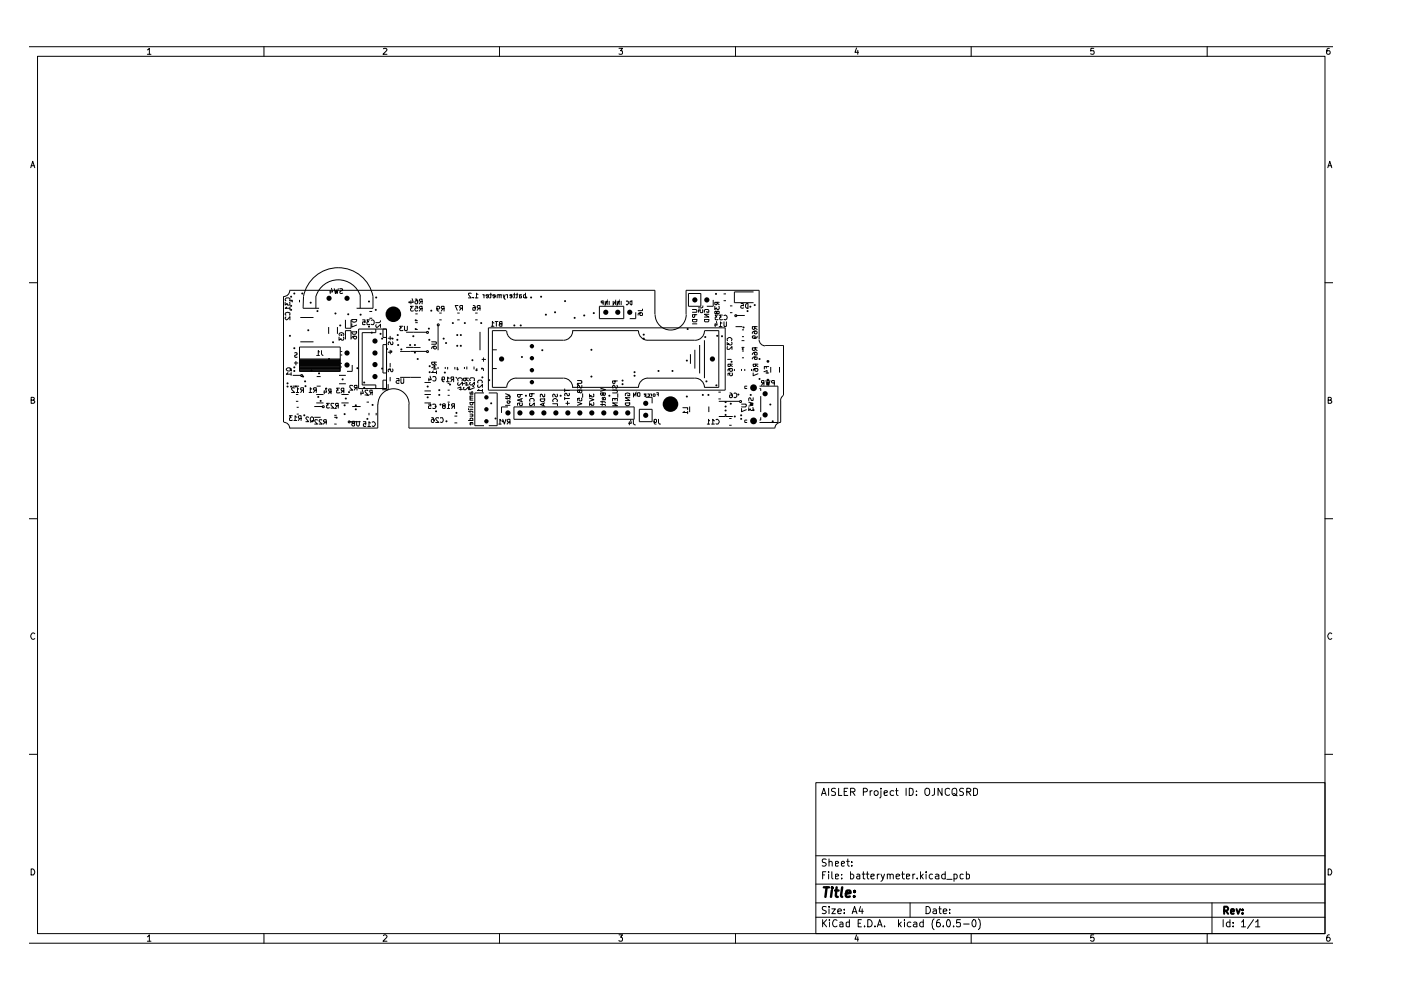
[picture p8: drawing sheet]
<svg xmlns="http://www.w3.org/2000/svg" width="297mm" height="210mm" viewBox="0 0 297 210" stroke-linecap="round" stroke-linejoin="round" font-family="sans-serif">
<g fill="none" stroke="#000" stroke-width=".21">
<path d="M6.3 9.9h276.3M8 11.9h272.9v186.1h-272.9zM31.2 10.6l.5-.4v1.3M31.2 11.5h.8M56 9.9v2M81.3 10.3l.5-.1 .2 .4-.8 .9h.8M105.9 9.9v2M131.2 10.2h.8l-.4 .6h.3v.6h-.7M156 9.9v2M181.6 10.2l-.3 .9h.7M181.9 10.7v.8M205.9 9.9v2"/>
<path d="M231.9 10.2h-.6l-.1 .6h.7a.48 .48 0 0 1 0 .6 .48 .48 0 0 1-.7 0M255.9 9.9v2M281.9 10.2l-.5 .1-.1 1 .2 .2 .4-.1 .1-.4-.1-.2h-.6v.2M6.5 35.6l.4-1.4 .5 1.4M6.6 35.1h.7M281.5 35.6l.4-1.4 .5 1.4M281.6 35.1h.7M6.3 59.9h1.7M280.9 59.9h1.7M60.1 62.8v26.7M60.5 64.1v.6l.4-.4 .1 .4h.4v-.6M60.6 66.8l-.1-.2a.61 .61 0 0 1 1-.2l-.1 .4"/>
<path d="M60.6 67.2l-.1 .4 .3 .2 .7-.7v.7M60.6 63.8l-.1-.3 .2-.3h.7v.6M60.7 78.2a.6 .6 0 0 1 1 0v.2a.6 .6 0 0 1-1 0zM60.8 65.1l-.3 .3h1M61 79l-.3 .3h1M61.4 61.6h77.5v5M61.4 61.6a1.27 1.27 0 0 1-1.2 1.3M61.5 78.1l.3 .6M61.5 65.1v.6M61.7 79v.6M62 63.6v.5M62.1 79.6h1.8"/>
<path d="M62.4 77h.8M62.5 74.8h.5v.4l-.5 .2v.3h.5M62.7 76.6v.8M63.5 63.6v.5M63.5 73.6h8.6v5.1h-8.6zM63.5 78.2h8.6M63.5 78.1h8.6M63.5 78.5h8.6M63.5 78.7h8.6M63.5 78.4h8.6M63.5 77h8.6M63.5 76.3h8.6"/>
<path d="M63.5 77h9M63.5 77.6h8.6M63.5 76.1h8.6M63.5 76.9h8.6M63.5 76.4h8.6M63.5 76.6h8.6M63.5 76.7h8.6M63.5 76.5h8.6M63.5 77.8h9M63.5 77.5h8.6M63.5 77.2h8.6M63.5 77.3h8.6"/>
<path d="M63.5 77.9h8.6M63.7 67.3h2.8M63.7 72.5h2.8M63.9 79.4l.3 .2-.1 .2-.3-.2zM67 62.7v2.7M67 62.8a4.9 4.9 0 0 1 4.7-3.5 4.9 4.9 0 0 1 4.7 3.5M67.1 79.8h.9M67.1 75.4h.6M67.6 65.4h-3.3a7.5 7.5 0 0 1 7.4-8.6 7.5 7.5 0 0 1 7.4 8.6h-3.5M67.7 74.6l-.2-.3v1.1M68.2 74.3v.7l.3 .4M69.7 69.3v1.5"/>
<path d="M70 61.6v.6M70.3 61.1l.2 .8h-.6M70.9 61.2l.2 1 .2-.7 .2 .7 .2-1M71.5 69.3v1.5M71.9 71.5v.6l.4-.3 .2 .3h.2l.2-.2-.1-.4M71.9 79.6h1.4M72 71.1a.45 .45 0 0 1 .4-.6 .45 .45 0 0 1 .4 .6M72.1 61.2h.5a.44 .44 0 0 1-.1 .5 .44 .44 0 0 1-.4 .1l.1 .4 .4-.1M72.1 74.5h.5M72.1 75.3h.5M73.2 67.8v1.8h1.2v-1.8M73.2 72v-1.9h1.2v1.9"/>
<path d="M74.6 70.4h1v.1l-.2 .4h-.6zM74.6 67.7h1a.59 .59 0 0 1-.4 .6 .59 .59 0 0 1-.6-.1zM74.6 68.7v.6l1-.4M74.7 77.4v1.3h-1.1M75.2 71.3l-.3 .3 .3 .3h.2l.2-.3-.1-.3h-.7l-.2 .4M76 69.8h6v12.6h-6zM76.4 62.7v2.7M76.9 67.8h.5v.5h-.5l.1 .5 .4-.1M78.3 66h.6M78.3 67.5h.6M78.4 67.8h-.6l.3 .4-.3 .1v.4h.6M78.7 67.9l.4-.1 .2 .3v.5l-.1 .2-.5-.1"/>
<path d="M79.7 69.8v.7h-2.9v11.1h2.9v.8M79.8 68.8l-.1 .4 .2 .2 .8-.7v.7M80.7 68l-.4 .4h-.6M81.2 69.8v1.7h.8M82 73.1h-.8v6h.8M82.3 74.7h.8M82.3 71.7h.8M82.7 71.3v.8M82.7 74.3v.7M82.7 77v.8M83.2 78.2l.1 .4-.2 .2-.2-.1-.1-.3-.3-.2-.2 .2 .1 .4M83.2 72.5v.6h-.3a.44 .44 0 0 0-.5-.5v.5"/>
<path d="M84.8 74.5h5.8M85.4 69.2h-.6l.3 .3-.3 .2v.2l.1 .2 .5-.1M85.8 69.2l.1 .9h.4l.1-.9M86.1 70.4h4.5M86.1 73.7h3.1M87.1 63.8v.6M87.4 63.3l.2 .8h-.6M87.6 64.9h-.6l.4 .4-.4 .2 .1 .4h.5M88.1 64.9h.4l.1 .5-.5-.1-.1 .2 .1 .4h.5M88.1 63.4h.3l.2 .4-.2 .6-.3-.1-.1-.3 .1-.2h.3l.2 .2M88.1 69.8h.5M88.1 66.5h.5"/>
<path d="M88.1 68h.5M88.1 68.4h.5M89.2 65.4l-.3 .6M89.2 63.9l-.3 .5M89.5 65.4h-.5l-.1-.3 .2-.2h.4v1.1M89.5 63.9l-.5-.1-.1-.2 .2-.2h.4v1M90.5 74.4l.3 .1-.1 .2-.3-.2zM90.5 70.3l.3 .2-.1 .2-.3-.2zM91.2 79.8l.2 .7h-.6M91.5 72.5h1v.1v.4h-1M91.5 78l.7-.3v.6M91.8 79.9l.4-.1 .3 .5-.1 .4h-.6"/>
<path d="M91.9 78.7l-.4 .3h1M91.9 78.2h.6M92.1 73.4l-.2 .1v.4l.5 .1 .1-.2-.1-.4-.8 .2-.1 .3M92.1 76.8v.3l-.3 .3-.3-.3v-.3h1M92.1 77l.4 .4M92.5 78.7v.5M92.6 65.4l.1 .1h.3l.2-.4-.2-.2-.4 .1v.7l.4 .3M92.8 68.7l.3 .2-.1 .2-.3-.2zM92.9 68.8v5.5M92.9 77.8v.4M93.1 66.4h.5M93.1 67.8h.5"/>
<path d="M93.9 65.4l-.3 .6M94.1 65.4h-.4l-.1-.1v-.4h.5v1.1M94.4 77.8v.4M94.9 77.8v.5M96.4 77.8v.5M96.6 79.9l.3 .4M96.9 66.4h.6M96.9 67.8h.6M96.9 77.8v.4M97.1 64.8h-.6l.4 1M97.8 65.4l-.3 .4M98 65.4l-.5-.1v-.4l.5-.1v1"/>
<path d="M98.5 77.8v.4M99 77.7v.6M99.9 62.2l-.5-.1-.1 .2 .6 .9h-.6M100.3 63.1v.1M100.3 64.8l.5 .2v.7h-.6l.1-.5h.4l.1 .2M100.5 77.7v.6M100.8 63.2h.5M100.8 66.4h.5M100.8 67.8h.5M101.1 78.1v.6M101.3 62.4l-.3-.3v1.1M101.5 65.4l-.3 .4"/>
<path d="M101.8 65.4h-.5l-.1-.2v-.3l.6-.1v1M101.8 70.4v3.9M102.2 76.2h.8M102.4 62.5l.2 .2M102.5 75.9v.7M102.5 78.1v.6M102.6 62.5v.7M103.5 62.8l-.5-.1 .1-.2h.4v.6h-.4M103.5 69.5h50.3v13.2h-50.3zM103.8 62.5h.4M104.1 62.1v1l-.3 .1M104.1 69.2h.6"/>
<path d="M104.4 74.2h.9M104.4 78.1h.9M104.7 68.5l-.3-.3v1M105 62.8l-.5-.1 .1-.2 .4 .1v.4l-.2 .2-.2-.1M105 68.2h.6M105.2 68.2v1M105.8 62.6h-.4v.6M106.1 68.7l-.3 .1 .2 .4h.4v-1h-.5v.4l.5 .1M106.3 62.6h-.5v.6M106.3 62.5v.7M106.7 62.5l.4 1M107.1 62.5l-.3 .7"/>
<path d="M107.4 62.5l.2 .2M107.4 70.1h-3v12h3M107.4 70.1a2 2 0 0 0 2 2M107.6 62.5v.7M108.5 62.8l-.4-.1v-.2h.4v.6h-.4M108.9 62.5h.3M109.1 62.1v1l-.2 .1M109.4 62.5h.4M109.4 72.1h10M109.6 62.1v1l-.2 .1M110.2 62.7l.4 .1-.1 .4-.3-.1M110.6 62.5h-.4v.7"/>
<path d="M111.4 62.5l-.4 .1v.5h.4M111.4 62.1v1.1M121.3 70.1h14.1a2 2 0 0 0 2 2M121.4 70.1a2 2 0 0 1-2 2M127.1 64.9h5.1v2.7h-5.1zM127.9 64.2h-.3l-.1-.3 .4-.1v.8M128.3 63.8v.8l.4-.8v.8M129.2 63.8v.8M130 63.8v.8l.5-.8v.8M130.9 63.8v.8l.4-.8v.8M131.7 63.8v.8M132.7 63.9l.3-.1 .2 .2v.4l-.2 .2h-.3"/>
<path d="M133.6 64l.4-.2v.8l-.4-.2zM134.8 66.2v1.4h-1.3M135.8 66.3l-.2 .2 .1 .4h.4l.1-.4a.62 .62 0 0 0-.9 0v.3M136.2 65.5l-.1 .4h-.8M137.3 72.1h10M138.9 66.7a3.3 3.3 0 0 0 3.3 3.3 3.3 3.3 0 0 0 3.3-3.3M145.5 66.6v-5h15.5v10.4M146 62.2h2.6v2.7h-2.6zM146.4 75.1v2M146.8 65.6h.8l.1 .2v.4h-.9M146.8 67.7h.9v.4l-.1 .1h-.6l-.2-.1zM146.8 68.7h.9"/>
<path d="M147.3 66.7l-.1 .5-.2 .1-.2-.2v-.4h.9M147.3 74.2v3.9M147.4 72.1a2 2 0 0 0 2-2h3v12h-3M148.3 73.2v6M148.9 65.7l.1 .5h-.5v-.5h-.4v.5M149 64.9v.2l-.2 .2h-.7M149.4 67.7h.9v.4l-.2 .1h-.6l-.1-.1zM149.4 72.1v8.1M149.9 66v.2h.4v-.4l-.2-.2h-.6l-.1 .2v.4M150.3 66.6h-.9l.9 .6h-.9M151.2 63.6v1.3h-1.3M151.6 64.9v.7l.3-.3 .2 .3h.2l.2-.2-.1-.5"/>
<path d="M151.6 68.6v.7M151.9 68.2l.2 .7h-.6M152 66.1l-.3-.1h-.1v.5h.3l.1-.5h.1h.4v.5h-.4l-.1-.1M152.1 64.1l-.1 .5-.4-.1v-.4h.9M152.1 64.3l.4 .3M152.2 66.8h-.6l.4 .4-.4 .1v.4h.6M152.5 69.3h.6M153.1 68.5l-.4-.3v1.1M153.2 66.8h-.6l.3 .4h-.2l-.1 .4 .1 .2 .5-.1M153.4 63.8h.5M153.4 62.3h.5M153.5 66.9a.47 .47 0 0 1 .7 .4 .47 .47 0 0 1-.7 .4"/>
<path d="M153.5 68.2v1l.2 .1 .3-.1v-1M154.2 72.6v.6l.3-.4 .3 .4 .3-.1v-.5M154.3 72.2l-.1-.4 .4-.3 .6 .4-.1 .3M154.3 73.5v.6h.3l.6-.6v.6M154.3 76.2h.7M154.8 66.3h.5M154.8 64.9h.5M154.9 77.2l-.1 .5-.5-.1v-.4h1M154.9 78.1l-.2 .2 .1 .4h.5l-.1-.6h-.7l-.2 .2v.4M154.9 77.4l.4 .3M155.2 79.1l.1 .5-.4 .1-.2-.2 .1-.4-.5 .1v.4M155.7 78.2v.5"/>
<path d="M155.9 66.7l.3 .2-.1 .2-.3-.2zM156 69.3h1.4M156 66.9h1.9M157.1 64.3h.5v.6l-.5-.1v.4l.2 .2 .3-.1M157.2 73.7h.6M157.2 72.2h.6M157.2 78.2v.5M157.3 69.9h.4M157.3 71.4h.4M157.3 74.4h.4M157.3 75.9h.4M157.9 78.2v.5"/>
<path d="M158.3 64.3h.3v1.1h-.3l-.2-.3v-.5zM159.3 78.2v.5M159.7 79.1v.6l1-.5M159.8 61.9h-4.1v2.3h4.1M160 69.3v.5h-.3l-.2-.1v-.4h1M160 69.5l.5 .3M160.1 70.2l-.2 .1v.4l.5 .1 .1-.2-.1-.4-.8 .2-.1 .3M160.1 73.7l-.1 .6h-.2l-.3-.1v-.5h1M160.1 74.7l-.2 .2 .1 .4h.4l.1-.5a.6 .6 0 0 0-.6-.1 .6 .6 0 0 0-.4 .5M160.1 75.7l-.2 .2 .1 .3h.4v-.5h-.6l-.3 .4M160.1 74l.4 .3M160.2 77.2v.4l-.4 .1-.1-.5h1"/>
<path d="M160.2 77.4l.5 .3M160.3 78.1l-.3 .4 .1 .2h.4l.2-.2-.1-.4h-.7l-.2 .3v.3M160.5 71.3l-.2 .4h-.7v-.5l.5 .1v.3l-.2 .1M160.9 72.1a1.32 1.32 0 0 0 1.3 1.2M162 78.8l.6-.2v.6M162.2 73.2h3.9v10.5M162.4 79.1h.6M162.5 77.7v.4M163 77.7h-.9v.5M163.4 77.8v1.2M165.3 77.8v1.2M6.6 84.8h.6v-.5l-.6-.1v1.3h.5l.3-.4-.4-.3"/>
<path d="M60.2 89.5a1.27 1.27 0 0 1 1.2 1.3M62 88.1h-.6l.3 .5h-.3v.5h.6M62.1 81.9h1.3M62.3 89.2h.6M62.4 82.3l-.5-.1-.1 .3 .7 .7h-.7M62.7 83.7h.5M62.7 85.1h.5M62.8 83.2h.5M62.9 88.5l-.3-.4v1.1M62.9 86.4h.4M62.9 87.8h.4M63.3 82.5l-.2-.3v1"/>
<path d="M63.6 88.7l-.4 .5M63.8 88.7l-.5-.1-.1-.2 .2-.3h.4v1.1M64.1 82.7l-.3 .5M64.3 82.7l-.5-.1v-.3l.5-.1v1M65.4 88.5l-.4-.1-.1 .2 .5 .8h-.5M65.5 83.2h.6M65.9 88.6l.1-.2 .5 .2v.6l-.2 .2h-.3l-.2-.3zM66.1 82.5l-.3-.3v1M66.3 89.2l-.5 .3M66.6 86.2h1.9M66.6 88.5h1.4M66.8 82.7l-.3 .5"/>
<path d="M67.1 82.7h-.5l-.1-.2v-.3h.6v1M67.1 85.4h1.5M67.1 83.7h1.5M67.1 81.9h.9M67.3 89.1l-.5-.1-.1 .2 .6 .7h-.6M68.2 89.1l-.5-.1-.1 .2 .7 .7h-.7M68.4 86l.3 .2-.1 .2-.3-.2zM68.7 82.8v.7M68.9 89.5l-.3 .4M69 82.4l.3 .7h-.6M69.2 89.5l-.5-.1-.1-.2 .1-.2h.5v.9M69.8 85.5h-.5l.3 .4h-.3v.5h.5"/>
<path d="M69.9 83l-.2 .5M70.2 83l-.5-.1v-.4h.5v1M70.8 85.6h-.6v.3l.6 .6h-.6M70.9 86.6h.5M70.9 89.9h.5M70.9 88.5h.5M70.9 88.1h.5M71.5 86l-.4 .5M71.7 86h-.4l-.2-.1 .1-.4h.5v1M71.9 81.4h1.4M72 82.3h-.6l.3 .4-.3 .1v.4h.6M72.4 85.4h1.5"/>
<path d="M72.4 83.7h1.5M72.6 82.9l-.3 .4M72.9 82.9l-.5-.1-.1-.3 .2-.2h.4v1M73.9 89.3l.4 .2-.2 .1-.3-.1zM74 89.4h2.5M74.7 86.2h1.8M74.8 81.8h-.6v.3l.6 .6h-.6M74.8 89.7l-.2 .2 .2 .4h.4v-.5l-.6-.3 .2-.2h.3l.1 .4h-.2M75.4 82.2l-.3 .5M75.6 89.3v.8l.3 .2 .3-.2v-.8M75.7 82.2h-.4l-.2-.2 .1-.3h.5v1M76.5 83.1v.6"/>
<path d="M76.8 82.6l.2 .8h-.5M77 89.4h.6v.5h-.6v.4h.6M77.7 83.8h.5M77.7 85.3h.5M78 82.8l-.4-.1-.2 .3 .7 .7h-.7M78 90.4h.6M78.2 87.5v.6M78.6 89.7l-.4-.3v1M78.7 83.2l-.3 .5M78.9 89.5l.3-.1 .4 .4-.4 .6-.3-.1M78.9 83.2l-.5-.1v-.3l.5-.1v1M79.8 87.5v.6"/>
<path d="M80.1 85.7v5.1h-18.7M80.1 85.7a3.3 3.3 0 0 1 3.3-3.3 3.3 3.3 0 0 1 3.3 3.3v5.1h77.6M82 80.6h-.8v1.8M82.3 81.4v1.2h-1.3M82.7 80v.8M84.1 80.3h.5v.5l-.4-.1-.2 .4 .2 .2 .4-.1M84.8 80h4.4M85 80.3l.1 1h.4l.1-.2v-.8M90 81.1h1.4M90 82.9h1.4M90 85.4h1.4M90 83.7h1.4"/>
<path d="M90.8 85.7h.6v.4h-.6l.1 .5 .5-.1M90.9 80.2v.6M91.5 88.6h.4l.1 .4-.1 .5h-.4l-.1-.3 .2-.3h.3l.1 .3M91.8 85.8l.4-.1 .2 .2v.5l-.2 .2-.4-.1M93 88.6h-.5l-.1 .2 .6 .8h-.6M93.4 88.6h.4a.52 .52 0 0 1 .2 .6 .52 .52 0 0 1-.6 .3M93.7 80.3l.1 .2h.3l.1-.5h-.5v.7l.4 .2M94.1 86l-.3 .2v.2l.3 .2 .3-.1v-.4l-.5-.1-.1-.2 .3-.2 .3 .1v.2l-.2 .1M94.7 80.9h.5M94.8 86.6h.5M94.9 83.8h.4M94.9 85.3h.4"/>
<path d="M94.9 81.3h.4M94.9 82.7h.4M95.2 80.2l-.3-.3v1M95.3 85.9l-.2-.3v1M95.9 80.4l-.3 .5M96.1 86.1l-.3 .5M96.2 80.4h-.4l-.2-.1 .1-.4h.5v1M96.4 86.1h-.6v-.4l.6-.1v1M96.4 88.2h.5M96.4 89.7h.5M97 82.3l.7-.3v.7M97.1 80.8a.47 .47 0 0 1 .4-.7 .47 .47 0 0 1 .5 .7"/>
<path d="M97.1 81.1l-.1 .4 .4 .2 .6-.7v.7M97.4 82.5h.6M98.2 81.4l.8-.3v.7M98.4 82.1l-.1 .4 .4 .1 .6-.6v.6M98.6 81.6h.7M98.8 80.2v.5h-.5v-.5h1M98.8 80.4l.5 .4M99.3 86.3l.9 .1M99.3 86.8h.1M99.3 87.2h.9v.3M99.3 89.2h.9v-.5h-.5v.5M99.6 82v.6l1-.4"/>
<path d="M99.7 83.1v.5h.5v-.5h-.3l-.1 .5M99.7 87.8h.5v.4M99.7 84h.5M99.7 86.8h.5M99.7 87.1v.4M99.7 88.2h.5M99.7 84v.4h.5M99.7 84.4v.4h.5M99.7 80.7l-.1-.3 .2-.3 .7 .1v.5M99.7 81.1l-.1 .1v.2l.1 .2h.4l.5-.6v.6M99.9 89.6l-.1 .5-.1-.1v-.4h.5v.4M100.2 85.3v.4l-.1 .2-.4-.2v-.4h.9"/>
<path d="M101.3 81.2v-.3l.2-.3h.5l.3 .3-.1 .3M101.3 81.6v.5h.4l.6-.6v.6M101.5 82.5l-.2 .3h1M102.3 82.5v.6M102.6 83.3h-1.9v7h1.9M103.6 83.3h1.8v7h-1.8M105.7 89.9h.6M106.3 89.2l-.3-.3v1M106.6 88.9l.3 1 .4-1M107.2 83.5l.9 .3-.9 .4M107.2 84.5h.9v.2M107.2 85.9h.9"/>
<path d="M107.5 85.1l.5-.1 .1 .4h-.6zM107.5 84.3v.4M107.7 86.3h-1.4v1.2M107.9 89.5l-.4 .4M108.1 89.5l-.5-.1-.1-.2 .2-.3h.4v1M109 86.3h25.5v2.6h-25.5zM109.4 80.2h10M109.4 80.2a2 2 0 0 0-2 2M110.3 83.7l-.1 .5h-.2l-.3-.2v-.3h1M110.5 84.6v.5M110.7 85.4v.5l-.4 .1-.1-.1v-.5l-.5 .1v.4M110.7 84.5l-1 .3 1 .4"/>
<path d="M112.4 85.1l-.1-.3 .2-.3h.5l.3 .3-.1 .3M112.4 85.4v.6h.3l.6-.6v.6M112.8 83.5v.5l-.4 .1-.1-.6h1M114.6 84.6h.9v.3a.55 .55 0 0 1-.9 0zM115.2 85.5v.5M115.5 83.6v.5a.36 .36 0 0 1-.4-.1 .36 .36 0 0 1-.1-.3h-.4v.5M115.5 85.4l-.9 .4 .9 .3M117.2 85.6h1v.4M117.3 85.2l-.1-.4 .4-.3 .6 .3-.1 .4M118.1 83.6l.1 .4-.2 .2-.2-.1-.1-.4-.3-.1-.2 .1 .1 .5M119.4 80.2a2 2 0 0 1 2 2M119.7 82.5v.6"/>
<path d="M119.7 84.2v.6M119.7 82.8h1M119.7 84.5h1M120 85.5h.7M120.3 85.1v.8M120.6 83.4v.5h-.3l-.2-.5h-.3v.5M121.3 82.1h14.1M122.4 80.7l1 .1v.4l-1 .1M122.4 85.3l1 .3-1 .3M122.9 82.7v.4h-.5v-.4h1v.4l-.4 .2-.1-.2M123.3 84.4l.1 .5-.5 .1-.1-.2 .1-.4-.5 .1v.4M123.4 81.7v.5l-.2 .1-.3-.1v-.4h-.5v.5"/>
<path d="M123.5 83.5v.7M125 83.6v.6l.3-.4 .2 .4 .4-.1-.1-.5M125 84.4l.9 .4-.9 .3M125 85.3v.6l.3-.3 .1 .3h.4v-.6M127.3 82.3l1.1 .3-1.1 .4M127.3 85.2h.9l.2 .2M127.3 85.8h1l.1 .2M127.7 85v.4M127.7 85.6v.4M127.8 84.2l-.1 .4 .1 .2h.6M127.8 83.3v.4l-.3 .1-.2-.1v-.4h1.1l-.1 .5h-.4l-.1-.1M127.9 84.8l.1-.6h.3l.1 .2-.1 .4"/>
<path d="M129.9 82.7h.9l.1 .2-.2 .4h-.8M129.9 85v-.5h1v.5M130.4 80.8v.4l-.4 .2-.1-.6h1M130.4 84.5v.3M130.8 81.7l.1 .4-.2 .2-.2-.1-.1-.3-.3-.2-.2 .2 .1 .4M130.9 85.4h-1l1 .6h-1M131 83.5v.7M132.6 85.4h.9v.4a.55 .55 0 0 1-.9 0zM133.1 83.7v.2h.4v-.4l-.4-.2-.4 .1-.1 .5M133.4 89.4v.7M133.5 84.3h-.9l.9 .6h-.9M133.7 89l.2 .7h-.6"/>
<path d="M134.3 89.1v.6l.4 .4M134.3 83.3v.7l.5-.7v.7M135.2 83.4h.5l-.1 .6-.4-.1zM135.6 86.8h2.7v2.6h-2.7zM136.9 84.2h1.4v1.3M136.9 83.8l-.3-.1v-.2h.3v.5h-.3M137.3 83.5h.3l.1 .2-.1 .3h-.3M137.3 80.2h10M137.4 80.2a2 2 0 0 0-2 2M137.9 83.5l.2 .2M138.1 83.5v.5M138.5 83.6l.3-.1 .1 .4-.3 .1z"/>
<path d="M138.7 89.3l.2 .3 .3-.1v-.5h-.5v.7l.2 .2h.2M139.1 83.3h.5v.7M139.2 83.6h.4M139.6 88.9v.8l.2 .2h.2M144.8 86.4h1v.5M145.1 87.2l-.3 .3h1M145.8 87.2v.5M146.2 86.2v1.2M147.4 80.2a2 2 0 0 1 2 2M149.9 89.9h.6M150.3 86.2v1.2M150.5 89.2l-.3-.3v1"/>
<path d="M150.9 89.9h.6M151.5 89.2l-.4-.3v1M151.8 89l.3-.1 .4 .4-.3 .6-.4-.1M152.3 84.6h.5M152.3 83.1h.5M152.4 85.1h4.4M152.4 88.3h3M154.6 88.7h.5M154.6 90.2h.5M154.8 83.3l.3 .1 .2 .8-.3 .1-.3-.1 .1-.5h.3l.2 .2M155.6 83.4l.3-.1 .3 .3v.5l-.3 .2-.3-.1M156.9 84.9l.3 .2-.1 .2-.3-.2z"/>
<path d="M157.2 85.7h1v.2l-.1 .4h-.9M157.2 86.6v.7l1-.4M158.4 81.9h-.5v.5h.5M158.4 89.1h-.5v.5h.5M158.7 85.3l1 .2-.7 .2 .7 .2-1 .2M158.7 86.4v.6l.4-.3 .2 .3h.4l-.1-.6M159.7 84.3l-.1 .6h-.3l-.3-.6-.3 .2v.4M161 81.9h3.9v7.7h-3.9M161 82.4h.3v.5M161.3 88.5v.6h-.3M161.3 84v3.4M161.8 81.2l-.3 .5"/>
<path d="M162 81.2l-.5-.1v-.4h.5v1M162.4 80.7l.2 1 .2-.8 .2 .8 .2-1M164.2 81.2h-.5l-.1-.2 .1-.3h.5v1M165.5 84.9v4.6M165.6 89.5a1.27 1.27 0 0 0-1.3 1.3M166.1 83.8a1.35 1.35 0 0 0-.6 1.2M281.6 84.8h.6v-.5l-.6-.1v1.3h.5l.3-.4-.4-.3M6.3 110h1.7M280.9 110h1.7M7.4 134.4a.57 .57 0 0 0-.8 0 .57 .57 0 0 0 0 .8l.3 .4 .5-.2M282.4 134.4a.57 .57 0 0 0-.8 0 .57 .57 0 0 0 0 .8l.3 .4 .5-.2M6.3 159.9h1.7"/>
<path d="M280.9 159.9h1.7M173 165.9h107.9v32.1h-107.9zM174.2 168.7l.5-1.6 .5 1.6M174.3 168.2h.7M175.7 167.1v1.6M177.1 167.2a.6 .6 0 0 0-.8 .2l.1 .4 .7 .3v.4a.64 .64 0 0 1-.8 .1M177.8 167.1v1.6h.7M179 167.8h.5M179.7 167.1h-.7v1.6h.7M180.3 167.9l.9-.1 .1-.4-.4-.3h-.6v1.6M180.8 167.9l.5 .8M183 167.9l.8-.1 .1-.4-.3-.3h-.6v1.6"/>
<path d="M184.5 167.6v1.1M184.9 167.6l-.4 .3M185.3 167.9a.47 .47 0 0 1 .5-.3 .47 .47 0 0 1 .4 .3v.4l-.4 .4-.4-.2zM186.8 167.6v1.3l-.3 .3M186.8 167.1v.2M187.5 168.1l.6-.1v-.3l-.5-.1-.1 .2v.8h.6M189.5 167.7l-.5-.1-.3 .3v.4l.3 .4 .5-.1M189.9 167.6h.5M190.1 167.1v1.3l.3 .3M192.1 167.1v1.6M192.8 167.1l.6 .1a.83 .83 0 0 1 .2 .9 .83 .83 0 0 1-.8 .6zM194.3 168.5v.2"/>
<path d="M194.3 167.7v.1M196.2 167.3l.2-.2a.57 .57 0 0 1 .7 .5l-.1 .8-.2 .3h-.4a1.09 1.09 0 0 1-.2-1.4zM198.1 167.1v1.3l-.5 .3M199.7 167.1v1.6l-.8-1.6v1.6M201.3 167.3l-.3-.2-.5 .2v1.1a.53 .53 0 0 0 .8 .1M201.9 167.3l.4-.2 .5 .2 .1 .8-.2 .5a.54 .54 0 0 1-.9-.5zM202.2 168.2l.7 .5M204.3 167.2l-.6-.1-.2 .3 .1 .4 .4 .1 .3 .3-.3 .5-.5-.1M205 167.9l.7-.1 .1-.4-.3-.3h-.5v1.6M205.3 167.9l.5 .8M206.4 167.1h.4l.5 .4v.7l-.5 .5h-.4zM6.3 200h276.3"/>
<path d="M6.6 184.2a.71 .71 0 0 1 .7 .5 .71 .71 0 0 1-.2 .8h-.5zM31.2 198.6l.5-.4v1.4M31.2 199.6h.8M56 198v2M81.3 198.4l.1-.2h.4l.2 .4-.8 1h.8M105.9 198v2M131.2 198.2h.8l-.4 .5 .4 .3-.1 .5-.5 .1-.2-.2M156 198v2M173 194.5h107.9M173 191.4h107.9M173 187.5h107.9M173 181.4h107.9"/>
<path d="M174.4 195v1.5M174.4 185.5h.4M174.6 195.7l.7 .8M175.1 184.8h-.7v1.6M175.2 192.3h-.8a.61 .61 0 0 0 .1 .6 .61 .61 0 0 0 .6 .2l.1 .4a.6 .6 0 0 1-.9 .1M175.2 182.2h-.8a.53 .53 0 0 0 .1 .6 .53 .53 0 0 0 .5 .2l.2 .2-.2 .4h-.7M175.3 195l-.9 .9M175.7 184.8v.2M175.7 185.3v1.1M175.8 192.2v.2M175.8 182.8l.1-.1a.36 .36 0 0 1 .5 .2v.7M175.8 182.1v1.5"/>
<path d="M175.8 192.7v1M175.9 195v.2M175.9 195.5v1M176.4 192.7h.7l-.7 1h.7M176.4 184.8v1.3l.2 .3M177.1 185.8l.7-.1-.2-.4-.5 .1v.9h.6M177.1 183.1l.7-.1-.2-.4-.5 .1v.9h.6M177.5 195.2l-.4-.2a.78 .78 0 0 0-.6 .7 .78 .78 0 0 0 .6 .8l.4-.2M177.6 193.2l.8-.1-.1-.3-.4-.1-.3 .3v.5l.3 .2 .4-.1M178.1 195.6h.5l.1 .9M178.4 183.1l.7-.1-.2-.4-.4 .1-.1 .7 .2 .2h.4M178.5 186.2v.2"/>
<path d="M178.5 185.4v.1M178.7 195.9l-.6 .1v.4h.6M179 193.5v.2M179 192.8v.2M179.5 182.6h.6M179.7 182.1v1.3l.4 .2M180.1 195.6l-.4-.1-.3 .2v.6l.3 .2 .4-.1M180.1 195v1.5M180.3 185.4l.5-.1 .2 .3-.1 .6-.1 .2-.5-.1M180.3 184.8v1.6M180.6 183.5v.1M180.6 182.7v.2"/>
<path d="M180.7 193.7l.5-1.5 .5 1.5M180.8 193.3h.7M181.6 198.2l-.3 .9h.7M181.7 185.4l.4-.1 .2 .2v.9M181.9 198.6v1M181.9 195.7h.6M182.3 185.7l-.7 .2 .2 .5 .5-.1M182.5 192.2l-.4 1h.9M182.6 195h-.7v1.5h.7M182.8 192.7v1M182.8 185.3h.6M183 184.8v1.5l.4 .1"/>
<path d="M183.3 196.3v.2M183.6 185.3h.6M183.9 184.8v1.3l.3 .3M184 195a.78 .78 0 0 1 .9 .7 .78 .78 0 0 1-.9 .8zM184.7 185.8l.6-.1v-.3l-.4-.1-.2 .2v.8h.6M185.5 196.3v.2M186 196.5l.5-1.5 .5 1.5M186 185.3v1.1M186.2 196.1h.7M186.4 185.3l-.4 .3M186.8 185.3l.4 1.1M187.5 196.3v.2"/>
<path d="M187.5 185.3l-.3 1.1-.4 .5M188.1 185.5l.2-.2 .4 .2v.9M188.1 185.3v1.1M188.7 185.5l.3-.2 .4 .2v.9M190 185.8l.8-.1-.1-.3-.5-.1-.2 .2 .1 .8h.6M190.5 195v1.5M190.7 195.9l.4 .6M191.1 195.5l-.6 .6M191.2 185.3h.6M191.3 184.8v1.3l.5 .3M191.8 195v.2M191.8 195.5v1"/>
<path d="M192.2 185.8l.7-.1-.2-.4-.5 .1v.9h.6M193 191.4v3.1M193.1 195.6h-.6l-.1 .7a.52 .52 0 0 0 .7 .1M193.5 185.3v1.1M193.7 195.6h.6l.1 .9M194 185.3l-.5 .3M194.4 195.9h-.5l-.3 .3 .3 .3 .5-.1M194.5 186.2v.2M195.2 184.8v1.6M195.3 185.8l.4 .6M195.7 195.6h-.5l-.2 .7a.52 .52 0 0 0 .7 .1M195.7 195v1.5"/>
<path d="M195.7 185.3l-.5 .6M196.3 192.2a.78 .78 0 0 1 1 .8 .78 .78 0 0 1-1 .7zM196.3 184.8v.2M196.3 185.3v1.1M197.7 185.4l-.4-.1-.3 .3 .1 .6 .2 .2 .4-.1M197.9 192.8h.6v.9M198 194.8a1.74 1.74 0 0 0 0 2.3M198.4 185.4l.4-.1 .3 .2v.9M198.5 193.1h-.5l-.2 .3 .2 .3 .5-.1M199.1 185.7l-.8 .2 .2 .5 .6-.1M199.1 192.7h.5M199.2 192.2v1.3l.4 .2"/>
<path d="M199.2 195l-.4 .1a1.38 1.38 0 0 0-.2 1.3 .52 .52 0 0 0 .8-.1v-.4l-.3-.3-.5 .1-.1 .2M200 193.2l.7-.1v-.3l-.5-.1-.2 .3v.5l.2 .2 .5-.1M200 196.3v.2M200.4 185.4a.52 .52 0 0 0-.8 .2l.2 .7h.6M200.4 184.8v1.6M200.7 186.4h1.1M201 195a.89 .89 0 0 1 .3 1.4l-.1 .1a.88 .88 0 0 1-.2-1.5zM201.3 193.5v.2M201.3 192.8v.2M202.2 196.3v.2M202.3 185.4l.4-.1 .2 .3v.6l-.2 .2-.4-.1M202.3 185.3v1.6"/>
<path d="M203.6 195h-.7l-.1 .7 .2-.1 .5 .1 .1 .6-.2 .2-.6-.2M204.2 185.4l-.4-.1-.3 .3 .1 .7h.6M204.3 195.9h1.2M204.9 185.4l.4-.1 .3 .3-.1 .7h-.6M204.9 184.8v1.6M205.9 198v2M206.4 195a.89 .89 0 0 1 .4 1.4l-.2 .1a.88 .88 0 0 1-.2-1.5zM207.4 194.8a1.74 1.74 0 0 1 0 2.3M231.9 198.2h-.6l-.1 .7 .3-.2 .4 .1v.7l-.4 .1-.3-.2M255.9 198v2M257 191.4v6.6M259.3 195v1.5"/>
<path d="M260.8 195.6l-.5-.1-.3 .3v.5l.3 .2 .5-.1M260.8 195v1.5M261.5 196.3v.2M261.5 195.6v.1M263.2 195.5l.5-.5v1.5M263.2 196.5h.9M265.8 195l-1.3 1.8M266.2 195.5l.5-.5v1.5M266.2 196.5h.9M281.6 184.2a.71 .71 0 0 1 .7 .5 .71 .71 0 0 1-.2 .8h-.5zM281.9 198.2a.58 .58 0 0 0-.6 .6v.7l.5 .1 .2-.3v-.3l-.2-.3h-.3l-.2 .3"/>
</g>
<path d="M259.5 193.1h.6a.47 .47 0 0 0 .3-.4 .47 .47 0 0 0-.3-.5h-.6v1.6M259.9 193.1l.5 .7M261 193.3l.7-.1-.2-.5-.4 .1-.1 .8 .2 .2 .4-.1M262.2 192.7l.3 1.1 .4-1.1M263.4 193.6v.2M263.4 192.8v.2" fill="none" stroke="#000" stroke-width=".42"/>
<path d="M174.7 188.1h1.1M175.3 188.1l-.3 2.1M176.4 188.8l-.2 1.4M176.4 188.1v.3M177 188.8h.8M177.4 188.1l-.2 1.8 .4 .3M178.6 188.1l-.3 1.8 .3 .3M179.3 189.5l1-.2v-.4h-.8l-.2 1 .3 .3 .6-.1M181.1 190v.2M181.2 188.9v.2" fill="none" stroke="#000" stroke-width=".51"/>
<g fill="#000">
<path d="M61.4 71l.3 .2-.1 .2-.3-.2zM61.6 65.5l.3 .2-.1 .2-.3-.2zM61.6 64.7l.3 .2-.1 .1-.3-.1zM61.6 63.6l.3 .2-.1 .1-.3-.1zM61.6 62.7l.3 .2-.1 .2-.3-.2zM62.3 78.5l.3 .2-.1 .1-.3-.1zM62.3 77.7l.3 .2-.1 .2-.3-.2zM62.3 73.6l.3 .2-.1 .2-.3-.2zM62.3 62l.3 .2-.1 .2-.3-.2zM64 62l.3 .2-.1 .2-.3-.2zM64.2 79.7l.3 .1-.1 .2-.3-.2zM65.3 69.8l.3 .2-.1 .2-.3-.2z"/>
<path d="M65.8 64l.3 .2-.1 .2-.3-.2zM65.9 78.4l.4 .2-.2 .2-.3-.2zM67.2 65.8l.3 .2-.1 .1-.3-.1zM67.5 79l.4 .2-.1 .2-.4-.2zM69.7 75.9l.3 .2-.1 .2-.3-.2zM70.5 72.4l.3 .2-.1 .1-.3-.1zM71 66.3l.3 .2-.1 .2-.3-.2zM72 68.8l.3 .2-.1 .2-.3-.2zM72.3 70.8l.3 .2-.1 .2-.3-.2zM73.7 66.4l.3 .2-.1 .2-.3-.2zM75.7 77.9l.3 .2-.1 .2-.3-.2zM76.4 66.5l.3 .2-.1 .2-.4-.2z"/>
<path d="M78.1 63.7l.3 .2-.1 .2-.3-.2zM78.1 69.1l.3 .2-.1 .1-.3-.1zM78.7 70.3l.3 .2-.1 .2-.3-.2zM79.6 65.5l.3 .2-.1 .2-.3-.2zM79.7 62.9l.3 .2-.1 .2-.4-.2zM80.6 70.6l.3 .2-.1 .2-.3-.2zM80.9 78l.3 .1-.1 .2-.3-.2zM80.9 71.6l.3 .2-.1 .2-.3-.2zM81.9 73.8l.4 .2-.2 .2-.3-.2zM82.6 78.1l.3 .2-.1 .2-.3-.2zM82.9 74.3l.3 .2-.1 .2-.3-.2zM83.1 71.6l.3 .2-.1 .2-.3-.2z"/>
<path d="M84.1 71.9l.4 .2-.2 .1-.3-.1zM84.2 70.8l.3 .2-.1 .2-.3-.2zM84.3 73l.3 .2-.1 .1-.3-.1zM85 73.9l.3 .2-.1 .2-.3-.2zM86.7 63.9l.3 .2-.1 .2-.3-.2zM86.9 73l.3 .2-.1 .1-.4-.1zM87.5 71.1l.3 .2-.1 .2-.3-.2zM87.9 74.6l.3 .2-.1 .1-.3-.1zM87.9 73l.3 .2-.1 .1-.3-.1zM88 69.6l.3 .2-.1 .2-.3-.2zM88 67.7l.3 .2-.1 .2-.3-.2zM88.5 75.9l.3 .2-.1 .2-.4-.2z"/>
<path d="M90.8 69.5l.3 .2-.1 .2-.3-.2zM90.9 71.9l.3 .2-.1 .1-.3-.1zM91 78.7l.3 .2-.1 .2-.3-.2zM91 77.5l.3 .1-.1 .2-.3-.2zM91.3 65.7l.4 .2-.2 .2-.3-.2zM92 77.4l.3 .2-.1 .1-.3-.1zM94 71.6l.3 .2-.1 .2-.3-.2zM94.2 78.8l.3 .2-.1 .2-.3-.2zM94.5 72.5l.3 .2-.1 .2-.3-.2zM95.9 68.3l.3 .2-.1 .2-.3-.2zM96.8 73.1l.4 .2-.2 .2-.3-.2zM96.8 70.8l.4 .2-.2 .2-.3-.2z"/>
<path d="M96.9 78.1l.3 .2-.1 .2-.3-.2zM97.6 73.1l.3 .2-.1 .2-.3-.2zM97.6 70.8l.3 .2-.1 .2-.3-.2zM98.5 68.3l.3 .2-.1 .2-.4-.2zM100.1 76.2l.3 .2-.1 .2-.4-.2zM100.9 78.3l.3 .2-.1 .2-.3-.2zM101.9 68.3l.3 .2-.1 .2-.3-.2zM102.1 78l.3 .1-.1 .2-.3-.2zM108.9 68.8l.4 .2-.1 .2-.4-.2zM110.3 68.8l.3 .2-.1 .2-.3-.2zM110.6 75.5l.3 .2-.1 .2-.4-.2zM111.5 62.9l.3 .2-.1 .2-.3-.2z"/>
<path d="M112.5 62.9l.3 .2-.1 .2-.3-.2zM114.6 62.7l.3 .2-.1 .2-.3-.2zM114.9 74.1l.3 .2-.1 .1-.3-.1zM115.6 66.5l.4 .2-.2 .2-.3-.2zM117.6 66l.3 .2-.1 .2-.3-.2zM119.7 63.7l.3 .1-.1 .2-.3-.2zM121.7 67.2l.3 .2-.1 .2-.3-.2zM123.8 66.7l.3 .2-.1 .2-.3-.2zM125.3 79.7l.3 .1-.1 .2-.3-.2zM125.3 74l.3 .2-.1 .2-.3-.2zM125.8 66.2l.3 .2-.1 .2-.3-.2zM134.4 78.7l.3 .2-.1 .2-.3-.2z"/>
<path d="M134.4 79.5l.3 .2-.1 .2-.3-.2zM136.4 70.8l.3 .2-.1 .1-.3-.1zM136.4 71.6l.3 .2-.1 .2-.3-.2zM139.5 78.5l.3 .2-.1 .1-.3-.1zM142.5 78.5l.3 .2-.1 .1-.3-.1zM145.5 76.3l.3 .2-.1 .1-.3-.1zM145.7 69.6l.3 .2-.1 .2-.3-.2zM149.4 71.3l.3 .2-.1 .1-.3-.1zM151.7 62.1l.3 .2-.1 .2-.3-.2zM152 71l.3 .2-.1 .2-.4-.2zM153 71.1l.3 .2-.1 .2-.3-.2zM155 76.5l.3 .2-.1 .2-.3-.2z"/>
<path d="M157.4 73.8l.3 .2-.1 .2-.3-.2zM157.5 69.2l.4 .2-.1 .2-.4-.2zM158.4 65.8l.3 .2-.1 .1-.3-.1zM159 64.8l.3 .2-.1 .2-.3-.2zM159.9 64.5l.3 .2-.1 .2-.3-.2zM160.9 75.9l.3 .2-.1 .2-.3-.2zM162.6 76.4h.4v.4h-.4zM60.9 81.8l.3 .2-.1 .1-.4-.1zM60.9 81.1l.3 .2-.1 .2-.4-.2zM61.6 81.8l.3 .2-.1 .1-.3-.1zM62.6 81.8l.3 .2-.1 .1-.3-.1zM64.4 87.9l.3 .2-.1 .1-.3-.1z"/>
<path d="M64.6 80.7l.3 .2-.1 .1-.3-.1zM64.7 81.7l.3 .2-.1 .2-.3-.2zM67.4 84l.3 .2-.1 .1-.3-.1zM67.9 84.8l.3 .2-.1 .2-.3-.2zM69.1 82.2l.3 .2-.1 .2-.3-.2zM69.9 83l.3 .1-.1 .2-.3-.2zM71.3 88.4l.3 .2-.1 .1-.3-.1zM72.5 80.2l.4 .2-.2 .2-.3-.2zM73 85.7l.3 .2-.1 .2-.3-.2zM73 87.6l.3 .2-.1 .2-.3-.2zM73.2 84.3l.3 .2-.1 .2-.3-.2zM73.9 83l.3 .1-.1 .2-.3-.2z"/>
<path d="M75.3 86.6l.3 .2-.1 .2-.3-.2zM75.3 85.7l.3 .2-.1 .2-.3-.2zM77.1 80.9l.3 .2-.1 .2-.3-.2zM77.1 82l.3 .2-.1 .2-.3-.2zM77.8 88.6l.3 .2-.1 .2-.3-.2zM78.9 85.7l.3 .2-.1 .1-.3-.1zM90.6 84.1l.3 .1-.1 .2-.3-.2zM90.6 81.8l.3 .2-.1 .1-.3-.1zM92.3 86l.3 .2-.1 .2-.3-.2zM92.4 87l.3 .2-.1 .2-.4-.2zM93 82.5l.3 .2-.1 .2-.3-.2zM93 83.5l.3 .2-.1 .2-.3-.2z"/>
<path d="M93.3 85.6l.3 .2-.1 .2-.3-.2zM94.6 89.1l.3 .2-.1 .2-.4-.2zM95.3 81.3l.3 .2-.1 .2-.3-.2zM96.7 87.4l.3 .1-.1 .2-.3-.2zM100.2 81.7l.3 .2-.1 .2-.3-.2zM102.2 79.8l.3 .2-.1 .2-.3-.2zM103.6 80.4l.3 .2-.1 .2-.3-.2zM104 85.3l.4 .2-.2 .2-.3-.2zM105 88.5l.3 .2-.1 .2-.3-.2zM106.5 89.1l.3 .2-.1 .2-.3-.2zM108 84l.3 .2-.1 .1-.3-.1zM111.4 83.7l.3 .2-.1 .2-.3-.2z"/>
<path d="M118.8 83.7l.3 .2-.1 .2-.3-.2zM122.4 81.3l.3 .1-.1 .2-.3-.2zM129.1 83.7l.3 .2-.1 .2-.3-.2zM131.9 81.3l.3 .1-.1 .2-.3-.2zM131.9 80.5l.3 .2-.1 .2-.3-.2zM145.5 83.9l.3 .2-.1 .2-.3-.2zM148.9 83.5l.3 .2-.1 .2-.3-.2zM149.7 80.7l.3 .2-.1 .1-.3-.1zM150.1 83.5l.3 .2-.1 .2-.3-.2zM151.8 81.5l.3 .2-.1 .2-.3-.2zM153.7 85.1l.4 .2-.2 .1-.3-.1zM153.7 86l.4 .2-.2 .2-.3-.2z"/>
<path d="M153.7 87.8l.4 .2-.2 .2-.3-.2zM153.7 86.8l.4 .2-.2 .2-.3-.2zM154.8 85.4l.4 .2-.2 .2-.3-.2zM155.7 88.1l.3 .2-.1 .2-.3-.2zM156.4 83.5l.4 .2-.1 .1-.4-.1zM157 87.9l.4 .2-.2 .1-.3-.1zM157 88.6l.4 .2-.2 .2-.3-.2zM159.1 83.5l.3 .2-.1 .2-.3-.2zM159.7 86.8l.3 .2-.1 .1-.3-.1zM160.9 80.2l.3 .1-.1 .2-.3-.2zM162.6 80.4h.4v.4h-.4zM163.2 85.6l.3 .2-.1 .2-.3-.2z"/>
<path d="M163.7 89.1l.3 .2-.1 .2-.3-.2z"/>
<circle cx="69.8" cy="63.2" r=".55"/>
<circle cx="73.6" cy="77.4" r=".55"/>
<circle cx="73.6" cy="74.8" r=".55"/>
<circle cx="73.6" cy="63.2" r=".55"/>
<circle cx="79.5" cy="74.8" r=".55"/>
<circle cx="79.5" cy="79.8" r=".55"/>
<circle cx="79.5" cy="72.3" r=".55"/>
<circle cx="79.5" cy="77.3" r=".55"/>
<circle cx="83.4" cy="66.6" r="1.65"/>
<circle cx="106.3" cy="76.1" r=".55"/>
<circle cx="112.8" cy="75.9" r=".47"/>
<circle cx="112.8" cy="78.5" r=".47"/>
<circle cx="112.8" cy="73.4" r=".47"/>
<circle cx="128.4" cy="66.2" r=".55"/>
<circle cx="131" cy="66.2" r=".55"/>
<circle cx="133.5" cy="66.2" r=".55"/>
<circle cx="147.3" cy="63.6" r=".55"/>
<circle cx="149.9" cy="63.6" r=".55"/>
<circle cx="151" cy="76.1" r=".55"/>
<circle cx="103.1" cy="86.8" r=".47"/>
<circle cx="103.1" cy="84.2" r=".47"/>
<circle cx="103.1" cy="89.3" r=".47"/>
<circle cx="107.7" cy="87.5" r=".55"/>
<circle cx="110.2" cy="87.5" r=".55"/>
<circle cx="112.8" cy="81" r=".47"/>
<circle cx="112.8" cy="87.5" r=".55"/>
<circle cx="115.3" cy="87.5" r=".55"/>
<circle cx="117.9" cy="87.5" r=".55"/>
<circle cx="120.4" cy="87.5" r=".55"/>
<circle cx="122.9" cy="87.5" r=".55"/>
<circle cx="125.5" cy="87.5" r=".55"/>
<circle cx="128" cy="87.5" r=".55"/>
<circle cx="130.6" cy="87.5" r=".55"/>
<circle cx="133.1" cy="87.5" r=".55"/>
<circle cx="136.9" cy="88.1" r=".55"/>
<circle cx="136.9" cy="85.5" r=".55"/>
<circle cx="142.2" cy="85.7" r="1.65"/>
<circle cx="159.8" cy="89.2" r=".72"/>
<circle cx="159.8" cy="82.2" r=".72"/>
<circle cx="162.2" cy="88" r=".55"/>
<circle cx="162.2" cy="83.5" r=".55"/>
</g>
</svg>
